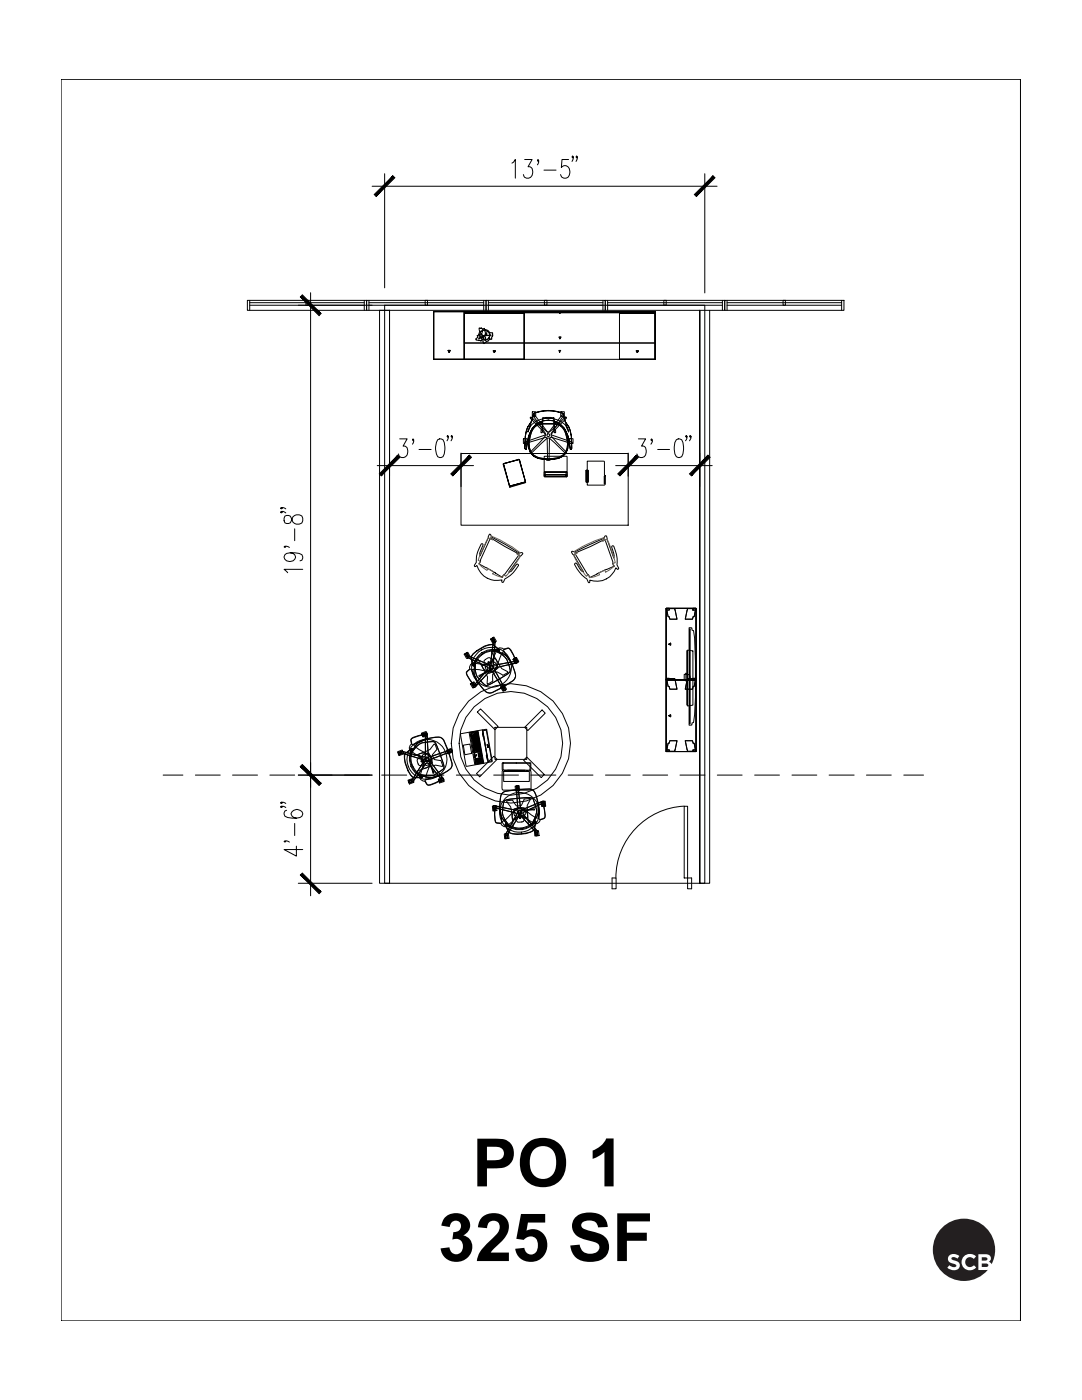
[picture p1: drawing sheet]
<svg xmlns="http://www.w3.org/2000/svg" width="216mm" height="279mm" viewBox="0 0 216 279" stroke-linecap="round" stroke-linejoin="round" font-family="sans-serif">
<defs><g id="words">
<g font-size="13.3">
<text x="94.3" y="236.8">PO 1</text>
<text x="87.4" y="251.7">325 SF</text>
</g>
</g></defs>
<g fill="none" stroke="#000" stroke-width=".2">
<path d="M12.2 15.8h191.4v247.8h-191.4zM74.3 37.2h68.8M76.8 34.7v22.7M102.2 32.6l.6-.8v3.8M104.7 31.8h1.5l-.8 1.5h.3a1.31 1.31 0 0 1-.2 2.3 .8 .8 0 0 1-1.1-.8M107.4 32.2l-.2-.2 .2-.2a.84 .84 0 0 1-.2 1.1M108.5 34h2.5M113.5 31.8h-1.4l-.1 1.6a.87 .87 0 0 1 .9-.4 .87 .87 0 0 1 .7 .6 1.25 1.25 0 0 1-1.1 2l-.4-.2-.3-.6M114.4 31.3l-.1 .2-.2-.2 .2-.2a.9 .9 0 0 1-.2 1.1M115.2 31.3l-.1 .2-.2-.2 .2-.2a.9 .9 0 0 1-.2 1.1M140.6 34.7v23.8M49.4 59.9h23.8v2h-23.8z"/>
<path d="M49.8 59.9v2M61 59.9h.5v1h-.5zM62 58.4v120.4M72.7 59.9v2M73.2 59.9h23.8v2h-23.8zM73.6 59.9v2M84.8 59.9h.5v1h-.5zM96.5 59.9v2M97 59.9h23.8v2h-23.8zM97.5 59.9v2M108.6 59.9h.5v1h-.5zM120.3 59.9v2"/>
<path d="M120.8 59.9h23.8v2h-23.8zM121.2 59.9v2M132.5 59.9h.4v1h-.4zM144.1 59.9v2M144.6 59.9h23.8v2h-23.8zM145.1 59.9v2M156.3 59.9h.4v1h-.4zM167.9 59.9v2M49.8 60.4h22.9M49.8 60.9h46.7M73.6 60.4h22.9M75.7 61.9h2v114.4v-114.4v114.4h-2z"/>
<path d="M76.8 60.9h63.8v115.4h-63.8zM86.5 62.2h6.2v9.5h-6.2zM89.4 69.9h.4l-.2 .4zM92.6 62.2h38.1v9.5h-38.1zM92.7 62.5h11.9v9.2h-11.9zM92.7 62.3l38.1 .1zM92.7 62.2h38.1v.1h-38.1zM92.7 62.2h38.1v.2h-38.1zM92.7 62.2h38.1v6.3h-38.1zM95.5 67.6l.8-.4zM95.6 65.5l.4 .1v-.2l.3 .3 .3-.2v.3l.3 .1-.2 .3 .2 .4h-.1v.3l-.3 .1-.3-.2-.1-.3-.2 .3h.2a.65 .65 0 0 0 .9 .2l-.1-.2 .1-.2 .2 .1v-.6h.2l.2 .4 .7-.1v.4l.1 .1-.2 .1 .1 .2h-.2v.5l-.4-.1-.2-.2 .3 .4-.3 .1v.2h-.4l-.5 .4h-.2v-.4l-.3-.3-.1 .3-.4-.2a.41 .41 0 0 1-.6-.3l.4-.2-.2-.5 .5 .2 .1-.3h-.3l.3-.6-.2-.3zM96.2 66.2v.1z"/>
<path d="M96.4 67.3l.1 .3-.2-.2zM96.8 67.3l.1 .7zM97 66.9h1zM97.5 60.4h22.8M97.5 60.9h22.8M98.4 70h.4l-.2 .4zM111.5 69.9h.4l-.2 .4zM111.5 62.2h.4l-.2 .3zM111.5 67.3h.4l-.2 .3zM121.2 60.4h22.9M121.2 60.9h22.9M123.6 62.5h7.1v9.2h-7.1z"/>
<path d="M127 70h.4l-.2 .4zM139.6 61.9v114.4v-114.4v114.4h2v-114.4M145.1 60.4h22.8M145.1 60.9h22.8M75.3 92.9h19.2M77.7 90.4v4.6M79.8 87.6h1.4l-.8 1.4h.4a1.31 1.31 0 0 1-.2 2.3 .8 .8 0 0 1-1.1-.7M82.4 88l-.1-.2 .1-.2a.84 .84 0 0 1-.1 1M83.6 89.7h2.4M87.3 87.8l.4-.2 .7 .2a3.9 3.9 0 0 1 0 3.3l-.4 .2-.7-.2a3.5 3.5 0 0 1 0-3.3zM89.5 87.1l-.2 .1-.1-.1 .1-.2a.85 .85 0 0 1-.1 1.1M90.3 87.1l-.2 .1-.1-.1 .1-.2a.85 .85 0 0 1-.1 1.1"/>
<path d="M92 90.5h33.3v14.3h-33.3zM92 90.4v6.7M100.4 92.6l3.1-.9 1.4 4.6-3.2 .9zM100.5 92.5l3.1-.8 1.3 4.5-1.3-4.5-3.1 .8 1.2 4.5 3.2-.8-3.2 .8zM101.6 97l3.3-.8zM104.4 87.6h.8l-.1 .9h-.7zM104.9 88.3h.1M104.9 88.1v.1v-.1M105.8 83.4l.2-.1 2 1.9 1.4 1.1 1.4-1.1 2.1-2 .1 .3-2 2-1 1.3v.3l3 3.2-.2 .1-3.2-2.9-.2-.1-.2 .1-3.3 3-.1-.3 2-2 1-1.4zM105.9 90.3h.1l-.1 .1zM105.9 90.3h.1v.1h-.2zM105.9 83.3h.1v.1h-.2z"/>
<path d="M106.2 82.2h.7l-.1 .9h-.6zM106.4 82.8h.2l2.6 3.4h.2l.2-.1 2.6-3.3h.2v.2l-2.4 3.7 .1 .1 4 1.4v.2l-.1 .1-4.1-1.3-.1 .1-.2 .2v4.3h-.3l-.1-4.3-.1-.2-4.3 1.2-.2-.2 4.2-1.5v-.1l-2.4-3.7zM106.4 82.6a6.8 6.8 0 0 1 3-.6 6.8 6.8 0 0 0-3 .6l-.4 1.6a6.3 6.3 0 0 0-1.1 5.5l.1-.1a6.5 6.5 0 0 1 1.4-4.2l.7-.5a6.3 6.3 0 0 1 4-.2 3.5 3.5 0 0 1 2.5 3.5l.2 1.4 .2 .1a7 7 0 0 0-1.2-5.5l-.4-1.6a6.8 6.8 0 0 0-3-.6 6.8 6.8 0 0 1 3 .6l.4 1.5a6.5 6.5 0 0 1 1.2 5.6l-.2-.1a6.4 6.4 0 0 0-1.5-4.3l-.5-.4a6.3 6.3 0 0 0-4.1-.2 3.1 3.1 0 0 0-2.2 2.3l-.5 2.6-.1 .1a7.3 7.3 0 0 1 1.1-5.6zM106.5 82.5a7.6 7.6 0 0 1 5.9 0l.5 2.1 .6 1.4v.2a4 4 0 0 0-4.9-2.7 3.8 3.8 0 0 0-3.3 2.7zM106.7 82.9v.2zM107.1 84.6l1.2-.6 1.1-.1a4 4 0 0 0-3.9 4.4 2.83 2.83 0 0 0 3 3.4 6.7 6.7 0 0 0 3.8-.6 3.6 3.6 0 0 0 1-3.8 3.8 3.8 0 0 0-3.9-3.4 4 4 0 0 1 4 4.4 2.83 2.83 0 0 1-3 3.4 6.7 6.7 0 0 1-3.9-.6 3.6 3.6 0 0 1-1-3.8l.2-.9 .5-.9zM108.3 83.4h2.2v2.7l.1 .3h.3l-.1-.6-.2-.1v-1.5a4.1 4.1 0 0 1 2.6 4.2 2.67 2.67 0 0 1-2.6 3.1l-.8 .1-.1 .3h-.6v-.3a3.2 3.2 0 0 1-3.4-1.9l-.1-.4a4.9 4.9 0 0 1 1.1-4.1 2.93 2.93 0 0 1 1.5-1v1.5l-.2 .1-.1 .6h.3l.1-.3zM108.3 83.5h2.2v.6l.3 .2a3.8 3.8 0 0 1 2.4 3.5 2.87 2.87 0 0 1-3.1 3.7 5.3 5.3 0 0 1-3.6-.7 4.2 4.2 0 0 1-.2-5 3.3 3.3 0 0 1 1.7-1.5l.3-.2zM108.6 91.1h4.5l.1 3-4.6 .1zM108.6 94.3l4.5-.1 .1 .8-4.6 .1zM108.6 94.2h4.5l.1 .8h-4.6zM108.6 94.7h4.5v.4l-4.5 .1z"/>
<path d="M108.8 94.2h4.1v.8h-4.1zM109.1 86.7l.4-.1 .2 .4-.4 .1zM111.9 82.2h.7v.9h-.7zM112.4 82.9v.2zM112.8 90.3h.2l-.2 .1zM112.8 90.3h.2l-.1 .1h-.1zM112.8 83.3h.2l-.1 .1h-.1zM113.7 87.6h.6v.9h-.6zM114.1 88.3h.1M117 93.9h.3v2.3h-.3zM117 93.9h.3v2.3l-.3-.1zM117 93.9h.3v.2h-.3z"/>
<path d="M117 94h.3v2.1h-.3zM117.2 92l3.4 .1v2.7l.2 .2v1.6l-.2 .2h-3.4zM120.6 95h.1v1.6h-.1zM122.9 92.9h19.2M125.3 90.4v4.6M127.4 87.6h1.4l-.8 1.4h.4a1.34 1.34 0 0 1-.3 2.3 .85 .85 0 0 1-1-.7M130 88l-.1-.2 .1-.2a.72 .72 0 0 1-.1 1M131.2 89.7h2.4M135 87.8l.3-.2 .7 .2a3.9 3.9 0 0 1 0 3.3l-.7 .2a1.84 1.84 0 0 1-.8-2.1l.2-.9zM137.1 87.1l-.2 .1-.1-.1 .1-.2a.8 .8 0 0 1-.1 1.1M137.9 87.1l-.2 .1-.1-.1 .1-.2a.73 .73 0 0 1-.1 1.1M139.6 90.4v6.7"/>
<path d="M56.1 102.1l.2 .1-.2 .2-.1-.2a.72 .72 0 0 1 1 .2M56.1 101.3l.2 .1-.2 .2-.1-.2a.84 .84 0 0 1 1 .2M56.9 103a.95 .95 0 0 0 .3 1.5h.4a1.73 1.73 0 0 0 .9-1.4 1.05 1.05 0 0 1 1.5-.2 1.05 1.05 0 0 1 0 1.6 1.19 1.19 0 0 1-1.7-.7l-.2-.5a.83 .83 0 0 0-1.2-.3zM57 109.1l-.1 .2-.2-.2a.85 .85 0 0 1 1 .2M57.9 110.3l.6 .1 .3 .3a.79 .79 0 0 1-.3 1.2 1.15 1.15 0 0 1-1.8-.8l.2-.4a3.5 3.5 0 0 1 3.3 0l.2 .7-.2 .4-.3 .1M58.8 105.5v2.4M60.4 113.6h-3.7l.7 .7M97.6 106.7h.3l.1 .4 5.7 3.3 .4-.1 .2 .1-2.8 3.8 .5-.2 1.1-1.4h.2l.2 .3a6.5 6.5 0 0 1-2.7 2.6l-.5 .7-.2-.1 .1-.4a4.1 4.1 0 0 1-5-2.8l-.3 .2-.2-.2a2.28 2.28 0 0 0 .4-1.9l.5-1.5 .4-.9 .2-.1 .2 .3-.7 1.6 .1 .5zM97.8 107.4h.1l5.6 3.2-2.7 4-.5 .3-.1 .3-3.1-1.9-1.6-.8 .3-.2 .1-.6zM114 110.1l.6 .1 6-2.8 .1-.4 .2-.1 .1 .1 .1 .6 1.4 3.8 .1-.5-.6-1.7 .2-.3 .3 .1a7 7 0 0 1 .6 3.7l.3 .8-.2 .1-.3-.3a4.1 4.1 0 0 1-5.2 2.5v.4l-.2 .1-.4-.8a6.2 6.2 0 0 1-2.4-3l.2-.1h.2l.9 1.5 .5 .3zM114.8 110.4l3-1.3 2.8-1.4 1.7 4.5v.5l.3 .3-5 2.3zM92.6 130.6l.2-.2 .4 .7-.4-.7 .3-.1 .4 .6-.4-.6 .2-.1 .5 .8-.7 .4z"/>
<path d="M93.2 134l.6-.5 .3 .3 1.3 2.4v.3a.69 .69 0 0 1-1.1 0l-1.1-1.8-.2-.3zM93.2 131l.3-.1 3.9 1.6h.3l.2-.2 .5-4.3 .2-.2 .2 .1-.3 4.4 .2 .4 4.3-.8 .3 .2-.2 .2-4.1 1-.2 .2v.3l2 3.7v.3l-.3-.1-2.2-3.6-.3-.2-.3 .1-2.9 3.1h-.3v-.2l2.8-3.3v-.3l-.1-.2-3.9-1.9zM93.3 130.9l4.4 1.7 .2-.2 .6-4.3 .1-.2 .2 .2-.4 4.3 .2 .3 4.6-.7-.1 .2-4.2 1.1-.2 .2 2.1 4-.1 .2h-.2l-2.2-3.8-.3-.1-3.2 3.3h-.3v-.2l2.9-3.3v-.3l-4.1-2.1zM93.9 136.5l.2-.1 .3 .6-.3-.7 .2-.1 .4 .6-.3-.6 .2-.1 .4 .8-.6 .4zM93.9 132.6l.3-.2h.5l2 .2 .7-.1 .3 .4h.2l.1-.1-.1-.6 1.5-2.8 .3-.1 .5 .1 .4 .2 .8-.2a3.7 3.7 0 0 1 1.5 2.6l-.5 .5-.3-.1-1.6-2.4a6 6 0 0 0-1.4 3.4 1.14 1.14 0 0 1-1.4 .8 7.2 7.2 0 0 0-3.6-.5l1.3 2.5-.1 .3-.4 .2-.4-.1-1.4-2.2 .1-.4 .5-.4v-.5zM94.4 130.5a5.3 5.3 0 0 1 4-1.8l1.3 1.1-.6 .1a4.2 4.2 0 0 1 3.1 2.7l.5 1.5a1.44 1.44 0 0 1-.3 1.7l-2.1 1.3-2.1 1.1a1.49 1.49 0 0 1-1.7-.5l-1-1.2a4 4 0 0 1-.8-4.1l-.2 .4h-.2l-.3-1.6zM94.4 130.5a7.6 7.6 0 0 1 3.8-1.8h.2l1.3 1.1-.1 .3a3.9 3.9 0 0 1 2.6 2.6l.7 2-.2 .8a14.1 14.1 0 0 1-5 2.8h-.4a8.2 8.2 0 0 1-2.7-3.7l.1-1.6h-.2l-.1-.2-.4-1.6zM95.2 131.3a5.4 5.4 0 0 1 4.3-1.7l.2 .2-1.2 .1h.3a4.1 4.1 0 0 1 3 4.2 18.2 18.2 0 0 1-4.8 2.7 4.1 4.1 0 0 1-2.1-4.6l.2-.3-.7 .9-.1-.2zM95.3 131.5a4.3 4.3 0 0 1 3.3-1.7 4.1 4.1 0 0 1 3.2 4.3l-.9 .6-2.9 1.7-1 .4a4.1 4.1 0 0 1-2-4.9zM95.5 130.8a3.6 3.6 0 0 1 3.1-1.1l.9-.1 .2 .2-1.7 .2 2.1 3.4 1.3 .8-1.1 .6-1.1-.7-.8 .4-.1 1.4-1 .7v-1.5l-1.9-3.5-1 1.2-.1-.2zM95.6 134.8l2.2-1.3 .2 .3-2.2 1.2h-.2zM96.3 132.8l1.1-.2v-.5l.1-.1 .5 .3 .6-.8 .2-.1a1.57 1.57 0 0 1-.7 2.6 1.54 1.54 0 0 1-1.9-1.1z"/>
<path d="M96.6 131.8a1.05 1.05 0 0 1 1.7-.1l-.6 .6-.2-.2-.1 .1 .1 .3-.8 .1zM96.8 133.2l1.2-.8 .7-.3 .7 1.3-.9 .5-1 .5zM97.7 133.3l.7-.4 .1 .2-.1 .3-.3 .2zM97.7 132.9l.6-.1 .2 .3-.1 .3-.3 .2-.3-.1zM97.7 132.9l.6-.1 .2 .3-.1 .3-.2 .2-.3-.1-.2-.3zM97.8 133l.2-.2 .3 .1 .1 .2-.1 .3-.2 .1-.2-.1zM97.9 127.6l.1-.2 .4 .7-.3-.7 .2-.1 .4 .6-.4-.6 .3-.2 .4 .9-.7 .4zM99.9 137.1l.2-.1 .4 .6-.4-.7 .2-.1 .5 .7-.4-.7 .2-.1 .4 .9-.6 .4zM100.5 129.7l.8-.4 .3 .1 .8 1.2 .5 1.4a.69 .69 0 0 1-.7 .5l-1.7-2.5zM102.5 131.4l.4 .7-.3-.7 .2-.1 .4 .7-.4-.7 .2-.1 .5 .8-.7 .5-.4-.9zM132.9 135.7h6v14.3h-6zM132.9 121.4h6v14.3h-6z"/>
<path d="M133 121.4h.6v.4h-.6zM133 135.4h.6v.3h-.6zM133.1 121.5h1.5l.5 2.1h-1.5l-.1-.5h-.2zM133.1 135.4h1.5l.5 2.1h-1.5l-.1-.5h-.2zM133.5 128.6l.3-.2v.3zM136.5 134.6h.7v1.1h-.7zM136.9 134.3v.2l.6 .2 .2 .3a.57 .57 0 0 1-.5 .7h-.3v.2zM137.1 129.8l.1 10.9zM137.2 129.8l1.1 .1v10.8l-1 .2h-.1zM137.2 121.5h1.6l-.3 1.6h-.2l-.1 .5h-1.5zM137.2 135.4h1.6l-.3 1.6h-.2l-.1 .5h-1.5zM137.5 125.3h.5l.1 .5 .3 .1a99.4 99.4 0 0 1 0 18.3l-.3 .1-.1 .4h-.5z"/>
<path d="M137.6 125.5l.1 19zM138.3 121.4h.6v.4h-.6zM138.3 135.4h.6v.3h-.6zM32.6 154.7h3.9M39 154.7h4.9M46.4 154.7h5M53.8 154.7h5M59.5 154.7h14.8M76.2 154.7h5M79.3 150l1-.3 .3 .8-1 .3-.1-.2 .7-.3-.7 .2-.1-.2 .7-.3-.7 .2zM80.1 150.1l.2-.1 4.2 1.1 .3-.1 .1-4.6 .2-.1 .3 4.5 .2 .2 4.4-1.4 .1 .2-.1 .1-4 1.6-.2 .3 2.7 3.7-.1 .2h-.2l-2.7-3.4-.3-.1-.2 .1-2.5 3.6h-.2l-.1-.2 2.3-3.7v-.3l-4.3-1.4zM80.1 149.9l4.4 1.1h.2l.2-.3-.1-4.3 .2-.2 .2 .2 .3 4.3 .1 .2 .3 .1 4.2-1.4 .1 .3-.1 .1-4 1.5-.2 .4 2.6 3.6v.2h-.3l-2.7-3.3-.4-.1-2.6 3.6-.3 .1v-.3l2.3-3.6v-.3l-.2-.2-4.1-1.3-.1-.2z"/>
<path d="M80.8 150.4l1.3-1 .2 .1-.1 .4a4 4 0 0 1 3.2-2.5 3.1 3.1 0 0 1 2.9 0 17.5 17.5 0 0 1 1.9 5.4 3.1 3.1 0 0 1-2.2 1.8 3.9 3.9 0 0 1-4.1 .1l.4 .5h-1.8a5.2 5.2 0 0 1-1.7-4.8zM80.9 150.4l1.2-1h.3l.1 .2a3.6 3.6 0 0 1 2.9-2.2l1.3-.2a1.5 1.5 0 0 1 1.9 .5l.9 2.3 .7 2.3-.1 .9a7.6 7.6 0 0 1-4.1 2l-1.6-.3-.2 .3h-1.6a5.6 5.6 0 0 1-1.7-4.8zM81.4 155.7l.9-.3 .3 .7-.9 .4-.1-.2 .7-.3-.7 .2-.1-.2 .7-.3-.7 .3zM82 149.5l.1-.1v1.2v-.3a4 4 0 0 1 4.6-2.2 20.6 20.6 0 0 1 1.9 5.1l-.2 .3-.6 .4a3.6 3.6 0 0 1-4.4 .4l.1 .1h-.1l.8 .8h-.2a5.4 5.4 0 0 1-2-5.7zM82 149.5l.2-.1-.1 1.6 3.7-1.4 .8-1.1h.2l.4 1.1-.9 1.1 .4 .9 1.3 .2 .4 1.1-1.5-.2-3.8 1.2 1.1 1.3h-.2l-.7-.7a3.6 3.6 0 0 1-1.5-4zM82.1 147.4l.4-.2a4.4 4.4 0 0 1 2.4-.6l.4 .5v.2l-.2 .2-2.6 1.1-.3-.1-.1-.1-.1-.6zM82.2 147.4l2.5-.8a.65 .65 0 0 1 .6 .6l-.2 .2-2.6 1.1a6 6 0 0 0 3.1 2.1 1.1 1.1 0 0 1 .5 1.4 8.1 8.1 0 0 0-1.1 3.6l2.8-.8 .2 .1 .1 .4-.1 .4-2.5 1-.3-.2-.3-.6h-.5l-.5-.3-.1-.4 .6-2.4 .1-.7 .4-.3-.1-.3-.6 .1-2.5-2v-.3l.1-.5 .4-.4-.2-.6zM83.1 149.1l.6-.6a5.8 5.8 0 0 1 3-.4l.5 .9 1.2 3.1 .2 1.1a3.7 3.7 0 0 1-4.2 1.5l-1-.3a4.9 4.9 0 0 1-1.4-3.9zM83.6 151.2l.2-.1 .3 .3 .2 .4-.3 .1 .1 .2 .3-.1 .1 .4-.1 .5-.8-.2a1.07 1.07 0 0 1 0-1.5zM83.6 154.7h5M83.7 150.5a1.72 1.72 0 0 1 2.3 1.2 1.65 1.65 0 0 1-1.3 1.6l-.2-.1 .1-1.1h-.5l-.1-.2 .3-.4-.7-.7zM84.1 146.3l.9-.3 .2 .3-.1 .3 .2-.1v.2l-.9 .4-.1-.2 .7-.3-.7 .3-.1-.3 .7-.3-.7 .3z"/>
<path d="M84.2 150.7l1.4-.4 .4 1 .3 1-1.3 .5-.6-1.3zM84.8 155.8l.3-.3 2.7-.8 .3 .2v.7a5.2 5.2 0 0 1-2.8 1.1zM84.8 151.2l.4-.2 .4 .2 .1 .4-.2 .3-.3 .2-.4-.2-.1-.4zM84.9 151.3l.2-.2 .3 .1 .2 .3-.1 .3-.3 .1-.3-.1-.1-.2zM84.9 151.3l.3-.1 .3 .1 .1 .3-.1 .2-.3 .1-.3-.1-.1-.2zM85 151.3h.4v.5h-.4zM85 151.2l.2-.1 .3 .2 .1 .3-.1 .2-.2 .1zM85.5 151.9l.3-.1 .8 2.4-.2 .1zM87.5 155.5l.8-.3 .3 .8-.9 .3-.1-.3 .7-.2-.7 .2-.1-.3 .7-.2-.7 .2zM89.1 149.7l.9-.3 .3 .7-.9 .4-.1-.3 .7-.2-.7 .2-.1-.3 .7-.3-.7 .3zM91.1 154.7h4.9M91.9 146.5l4.4-.8 1 6.5-4.3 .7z"/>
<path d="M92.5 148.7l1.3-.2 .3 1.8-1.3 .3zM93.6 146.2l1.8-.3 1.1 6.4-1.8 .3zM93.8 146.3l.2-.1 .1 .4h-.2zM93.9 146.6h.2v.4h-.2zM93.9 147.1l.2-.1 .1 .3h-.2zM94 147.4l.2-.1 .3 1.6-.2 .1zM94.1 146.2l.2-.1 .1 .7h-.3zM94.2 146.9h.2v.2h-.2zM94.2 147.2l.2-.1 .1 .3h-.2zM94.3 147.4h.2v.2l-.2 .1zM94.3 149h.2l.1 .4-.2 .1zM94.3 147.7h.3v.2l-.2 .1z"/>
<path d="M94.4 146.1h.2v.5h-.2zM94.4 149.6l.2-.1v.3h-.2zM94.4 148h.2l.1 .2h-.3zM94.4 149.9h.3v.3h-.2zM94.4 148.3h.3v.2h-.2zM94.4 146.7l.3-.1v.3h-.2zM94.5 148.5h.2v.3h-.2zM94.5 147l.2-.1v.3h-.2zM94.5 148.8h.2l.1 .2-.2 .1zM94.5 147.3l.3-.1v.2l-.2 .1zM94.5 150.5l.2-.1 .1 .2-.2 .1zM94.6 149.1h.2v.2l-.2 .1z"/>
<path d="M94.6 147.5h.2l.1 .2h-.3zM94.6 150.7h.2v.2l-.2 .1zM94.6 146.1h.3v.3h-.2zM94.7 149.4h.2v.2h-.2zM94.7 147.8h.2v.2h-.2zM94.7 151h.1l.1 .2h-.2zM94.7 149.7h.2l.1 .5h-.3zM94.7 146.5h.2l.1 .2h-.3zM94.7 148.1l.2-.1 .1 .3h-.3zM94.7 151.4h.2l.1 .2h-.3zM94.7 146.8l.3-.1v.3h-.2zM94.7 148.4l.3-.1v.2l-.2 .1z"/>
<path d="M94.7 151.7h.3v.2h-.2zM94.8 148.6h.2v.2l-.2 .1zM94.8 152l.2-.1v.3h-.2zM94.8 147.1l.2-.1v.2l-.2 .1zM94.8 147.3h.3v.2l-.2 .1zM94.8 152.3l.5-.1 .1 .2-.5 .1zM94.8 148.9h.2l.1 .2h-.2zM94.9 150.7l.1-.1 .1 .3h-.2zM94.9 149.2h.2l.1 .2h-.3zM94.9 147.6h.2l.1 .2h-.3zM94.9 149.5h.3v.2h-.2zM94.9 146h.2l.1 .2-.2 .1z"/>
<path d="M95 147.9h.2v.2h-.2zM95 146.3h.2v.2h-.2zM95 148.2h.2v.2h-.2zM95 151.4l.2-.1v.3h-.2zM95 146.6h.2v.2h-.2zM95 149.8l.2-.1v.4h-.2zM95 148.5l.2-.1 .1 .3h-.2zM95 151.6h.2l.1 .2-.2 .1zM95 146.9l.2-.1 .1 .3h-.2zM95.1 154.4l3.5-3.5 .6 .7-3.5 3.4zM95.1 148.8l.2-.1v.2l-.2 .1zM95.1 151.9h.2v.2h-.2z"/>
<path d="M95.1 149h.2l.1 .2-.2 .1zM95.1 147.2l.2-.1 .1 .2-.3 .1zM95.2 147.4h.2v.2l-.2 .1zM95.2 146h.1l.1 .2h-.2zM95.2 149.3h.2l.1 .2h-.3zM95.2 147.7h.2l.1 .2-.3 .1zM95.2 142.1l.7-.6 3.5 3.5-.6 .6zM95.2 149.6h.3v.2h-.2zM95.2 146.3l.2 .2h-.2zM95.2 151.3h.3v.2l-.2 .1zM95.2 148h.3v.2h-.2zM95.3 146.6l.2 .2z"/>
<path d="M95.3 149.9l.2-.1v.3h-.2zM95.3 148.3h.2v.2h-.1zM95.3 151.6h.2l.1 .2h-.3zM95.3 146.9l.2-.1v.3zM95.3 148.5h.2l.1 .3h-.2zM95.4 147.2h.1v.2zM95.4 151.9l.2-.1v.3h-.2zM95.4 150.3l.2-.1v.3h-.2zM95.4 147.4h.2v.3zM95.4 150.6l.2-.1 .1 .2-.2 .1zM95.4 148.8h.2l.1 .2-.3 .1zM95.4 152.1h.2l.1 .2-.2 .1z"/>
<path d="M95.5 150.8h.2v.2l-.2 .1zM95.5 149.1h.2v.2l-.2 .1zM95.5 147.7h.1l.1 .2-.2 .1zM95.5 149.4h.2l.1 .2h-.3zM95.5 151.3h.3v.2h-.2zM95.5 149.7l.3-.1v.4h-.2zM95.5 148h.2v.2l-.1 .1zM95.6 148.3l.2 .2h-.2zM95.6 151.6l.2-.1v.3h-.2zM95.6 148.6h.2v.2h-.1zM95.6 150.2h.2l.1 .2-.2 .1zM95.6 151.8h.2l.1 .2-.2 .1z"/>
<path d="M95.7 152.1h.2l.1 .2-.3 .1zM95.7 150.5h.2l.1 .2h-.3zM95.7 148.9l.2 .2h-.2zM95.8 150.8l.2-.1v.3h-.2zM95.8 149.2l.1 .2zM95.8 151.3l.3-.1v.2l-.3 .1zM95.8 149.5l.2 .2zM95.8 149.8h.2v.2zM95.9 151.5h.2v.2h-.2zM95.9 151.8h.2l.1 .2h-.2zM95.9 150.2h.2v.2h-.1zM96 150.5h.1v.2h-.1z"/>
<path d="M96 152.1l.2-.1v.3h-.2zM96 150.7h.2v.3zM96.1 151.2l.2 .2zM96.1 151.5h.2v.1l-.1 .1zM96.2 151.8l.2-.1v.2l-.2 .1zM96.3 152l.1 .2h-.1zM96.3 146.3h.1l.1 .8h-.1zM96.3 145.7l.8-.1 1.1 6.4-.8 .1zM96.4 145.8l.6-.1 1.1 6.1-.7 .2zM97 150.8h.2l.1 .7-.1 .1zM97.2 148.5l.2 .7zM98.5 154.7h5"/>
<path d="M98.8 145.2h6.3v6.4h-6.3zM100.1 158.5l.3-.4a17.7 17.7 0 0 1 5.7-.5 3.1 3.1 0 0 1 1.3 2.5 4.1 4.1 0 0 1-1 4.1l.4-.3 .2 .1-.4 1.6a5.2 5.2 0 0 1-5.1 .5l-.7-1.6 .6 .2a4.1 4.1 0 0 1-1.7-3.8l.1-1.5zM100.1 158.4l.3-.3a13.1 13.1 0 0 1 5.7-.5l.4 .2a7.8 7.8 0 0 1 .9 4.4l-.8 1.5h.2l.1 .3-.3 1.6a5.6 5.6 0 0 1-5.1 .4l-.7-1.5 .1-.2h.1a3.7 3.7 0 0 1-1.3-3.4l.2-2.1zM100.2 152.3l5.7-.1v1.5l-.2 .1 .3 .3-.1 3.4-.4 .2-5.3-.1v-3.7l.2-.1-.2-.2zM100.4 152.3h5.4l-.1 1.4h-5.3zM100.5 154h5.1v2h-5.1zM100.7 159.8a17.8 17.8 0 0 1 5.5-.5 3.9 3.9 0 0 1-.3 5.2l1-.5v.2a5.2 5.2 0 0 1-6 .5l-.1-.2 1.1 .5-.1-.1h.2l-.4-.1a4.1 4.1 0 0 1-.9-5zM100.7 159.8l1-.3 4-.3 .7 .3 .2 .7a3.7 3.7 0 0 1-.6 4.3 4.6 4.6 0 0 1-4.1 .5 4.1 4.1 0 0 1-1.2-5.2zM100.7 153.8h.1M100.8 153.8h.1M100.9 153.8h.1M101.1 159.8l1.2-.1 .9 1.2 .9-.2 .5-1.2 1.2-.2-.6 1.4 .3 4 1.4-.7a4.1 4.1 0 0 1-5.1 1.1l-.9-.4-.1-.2 1.6 .5-.5-4z"/>
<path d="M101.3 153.8h3.5zM102.8 156.9l.8-.1 .1 1h-.3v-.7v.7l-.3 .1-.1-.8 .1 .8h-.2zM103 152.3h.1M103 157.6h.1M104.5 151.7l.6-.6 3.5 3.5-.6 .6zM105.1 153.8h.1M105.2 153.8h.1M105.9 154.7h5M108 160l.8-.1 .1 1h-.3v-.8v.8h-.3l-.1-.7 .1 .8h-.2zM108.2 141.7l.6 .6-3.5 3.5-.6-.6zM113.4 154.7h4.9M120.8 154.7h5"/>
<path d="M128.3 154.7h4.9M133 149.6h.6v.3h-.6zM133.5 142.8l.3-.1v.3zM133.6 147.8h1.5l-.5 2.1h-1.5l.2-1.6h.2zM135.7 154.7h5M136.7 147.8h1.5l.1 .5h.2l.3 1.6h-1.6zM138.3 149.6h.6v.3h-.6zM143.1 154.7h5M150.6 154.7h4.9M158 154.7h5M165.4 154.7h5M172.9 154.7h4.9"/>
<path d="M180.3 154.7h4M56.1 160.9l.2 .1-.2 .2-.1-.2a.84 .84 0 0 1 1 .2M56.1 160.1l.2 .1-.2 .2-.1-.2a.84 .84 0 0 1 1 .2M57 167.9l-.1 .2-.2-.2a.85 .85 0 0 1 1 .2M57.2 161.7l-.3 .1-.2 .4 .2 .7a3.9 3.9 0 0 0 3.3 0l.2-.4a1.19 1.19 0 0 0-1.2-1 1.19 1.19 0 0 0-1.1 1l.2 .4 .8 .4M58.8 164.3v2.5M59.1 168.9v2l-2.4-1.4h3.7M59.5 176.3h14.8M98.3 160.9l.8-.1v1h-.2l-.1-.7 .1 .7h-.3l-.1-.7 .1 .7h-.3zM98.6 160.8l4.5 .8 .2-.3-.3-4.3 .2-.2h.1l.6 4.4 .2 .3h.3l3.9-1.6 .3 .1-.1 .3-3.9 1.8-.2 .2 2.9 3.7-.4 .1-2.9-3.2h-.2l-.3 .1-2.3 3.6-.2 .1-.1-.2 2.1-3.8v-.3l-.2-.2-4.2-1-.1-.2zM98.6 160.9l4.4 .8 .3-.1-.3-4.5 .2-.2 .1 .1 .5 4.3 .3 .3 4.2-1.7 .2 .1-.1 .2-3.9 1.9-.2 .2 2.8 3.6v.2h-.2l-2.9-3.2-.3-.1-2.5 3.8h-.2l-.1-.1 2.2-3.9-.1-.3-4.4-1.1zM98.8 161.2a.72 .72 0 0 1 .9-.2l.3 1.5 .1 1.7a1.03 1.03 0 0 1-1.1 0 6.4 6.4 0 0 1-.2-3z"/>
<path d="M98.8 161.2l.6-.2 .3 .2 .4 2.8a4.3 4.3 0 0 0 2.1-1.7l.6-.8a1.19 1.19 0 0 1 1.6-.2 7.2 7.2 0 0 0 3.1 2l-.1-2.9 .2-.2a.65 .65 0 0 1 .8 .3l.2 1.2 .1 1.4-.3 .3-.6 .1-.1 .5-.5 .3-.3 .1-.5-.2-1.7-1-.6-.2-.1-.4-.3-.2-.2 .3v.3l-2.6 2h-.3l-.5-.3-.2-.4-.9-.1-.1-.2-.2-1.4zM100.7 166.4h.2v.1v-.1l.3 .1v-.2h.2l.2 1h-.3l-.1-.7 .1 .7-.3 .1-.1-.8 .1 .8h-.3zM102.6 161.4l1-.2 1.1 .1 .1 1.3-1.4 .3-.7-.1zM102.9 161.7a1.08 1.08 0 0 1 1.5-.2l.8 .8a.72 .72 0 0 1 0 .9l-1.1-.3-.2 .5h-.2l-.3-.5-.9 .6-.3-.2a1.54 1.54 0 0 1 .7-1.6zM102.9 163.3l.7-.3 .1 .3h.2v-.3l.8 .2v.2a1.08 1.08 0 0 1-1.4 .7l-.4-.5zM103.3 162l.5-.2 .2 .1 .1 .3-.3 .3h-.3l-.2-.2zM103.4 161.7l.4-.1 .3 .3v.4l-.2 .3h-.4l-.3-.3v-.3zM103.4 161.8l.3-.1 .3 .2 .1 .3-.3 .3-.5-.1v-.3zM103.5 161.8h.3l.3 .3-.8 .1zM103.5 161.8l.4 .2 .1 .2-.2 .2h-.2l-.2-.1v-.2zM104.1 161.6l2.5-.2 .1 .2-2.6 .3zM106.6 165.9l.8-.1 .2 1h-.3l-.1-.8 .1 .8h-.3l-.1-.7 .1 .7h-.3z"/>
<path d="M107.4 160.3l.7-.2 .3 .2 .3 1.4 .1 1.4a1.08 1.08 0 0 1-1.1 .5l-.2-.4zM122.1 175.2h.8v2.2h-.8zM136.5 160.9h.7v14.3h-.7zM136.5 160.9a14.3 14.3 0 0 0-13.6 14.3M137.2 175.2h.8v2.2h-.8z"/>
<circle cx="96.7" cy="66.9" r=".98"/>
<circle cx="96.8" cy="66.8" r="1.05"/>
<circle cx="98.1" cy="133.2" r=".52"/>
<circle cx="98.1" cy="133.2" r="4"/>
<circle cx="85.2" cy="151.5" r="4"/>
<circle cx="101.9" cy="148.4" r="10.3"/>
<circle cx="101.9" cy="148.4" r="11.9"/>
<circle cx="103.7" cy="162.1" r="4"/>
</g>
<g fill="#000" stroke="#000" stroke-width=".2">
<path d="M78.4 35.1l-3.3 4.1 3.7-3.7zM78.4 35.1l-3.3 4.1-.4-.4z"/>
<path d="M142.3 35.1l-3.7 3.7 .3 .4zM142.3 35.1l.4 .4-3.8 3.7z"/>
<path d="M59.9 59.3l3.8 3.7 .4-.4zM60.3 58.8l3.8 3.8-4.2-3.3z"/>
<path d="M79.4 90.8l-3.3 4.2 3.7-3.7zM79.4 90.8l-3.3 4.2-.4-.4z"/>
<path d="M90 94.6l.3 .4 3.4-4.2zM93.7 90.8l.4 .5-3.8 3.7z"/>
<path d="M127 90.8l-3.3 4.2 3.7-3.7zM123.3 94.6l3.7-3.8-3.3 4.2z"/>
<path d="M141.3 90.8l-3.7 3.8 .4 .4zM141.3 90.8l.4 .5-3.7 3.7z"/>
<path d="M60.3 152.6l-.4 .4 4.2 3.3zM59.9 153l4.2 3.3-.4 .4z"/>
<path d="M59.9 153l3.8 3.7 .4-.4zM59.9 153l.4-.4 3.8 3.7z"/>
<path d="M60.3 174.2l-.4 .4 4.2 3.4zM59.9 174.6l4.2 3.4-.4 .4z"/>
</g>
<path d="M60.5 224.9v32.3l96.7-32.3zM60.5 257.2l96.7-32.3v32.3z" fill="#fff" stroke="#fff" stroke-width=".2"/>
<path d="M97.4 107.3l.9 .4-.6-.2 .3-.3v-.2a28.6 28.6 0 0 1 5.8 3.3l-.3 .3v.2l-.5-.4 .8 .6-2.5 3.6-.4 .4-.4-.2-.2 .4-2-.7 .3-.4-1.2-.6-.2 .3-1.6-1.2 .2-.3a.32 .32 0 0 0-.4-.5zM114.6 110.1a25.4 25.4 0 0 1 6-2.8l-.1 .2 .3 .3-.6 .2 1-.3 1.1 2.9 .5 1.7-.5 .3 .3 .4-1.7 1.2-.3-.5-1.2 .6 .2 .4-.7 .3-1.2 .3-.2-.4-.5 .1-2.1-3.3-.4-.9 .8-.5-.5 .3v-.2z" fill="none" stroke="#7c633f" stroke-width=".2"/>
<g fill="#231f20">
<path d="M195.9 250.9l.9 .1 .2 .2v.2l-1.1 .2z"/>
<path d="M195.9 252.2h1.1l.2 .1v.4l-1.3 .2z"/>
<path d="M189.4 250.6l-.3 .6a.95 .95 0 0 0 1.1 1l.4 .1 .2 .3a.85 .85 0 0 1-1.4-.1l-.4 .5a1.58 1.58 0 0 0 2.5-.1v-.4a.94 .94 0 0 0-1-.9l-.6-.3v-.3l.6-.1 .6 .3 .3-.5-.8-.4a1.29 1.29 0 0 0-1.2 .3zM192.3 250.7a1.65 1.65 0 0 0 .1 2.4 1.65 1.65 0 0 0 2.4-.2l-.5-.4a.98 .98 0 0 1-1.4 .1 .98 .98 0 0 1 0-1.4 .98 .98 0 0 1 1.4 0l.5-.5-.3-.2a1.79 1.79 0 0 0-2.2 .2zM188 245a6.2 6.2 0 0 1 8-.6 6.2 6.2 0 0 1 1.9 7.9l-.6-.5a.82 .82 0 0 0 .4-1 .82 .82 0 0 0-1-.5h-1.5v3.2l1.9-.1a6.2 6.2 0 0 1-9 .6 6.2 6.2 0 0 1-.1-9z"/>
</g>
<use href="#words"/>
</svg>
